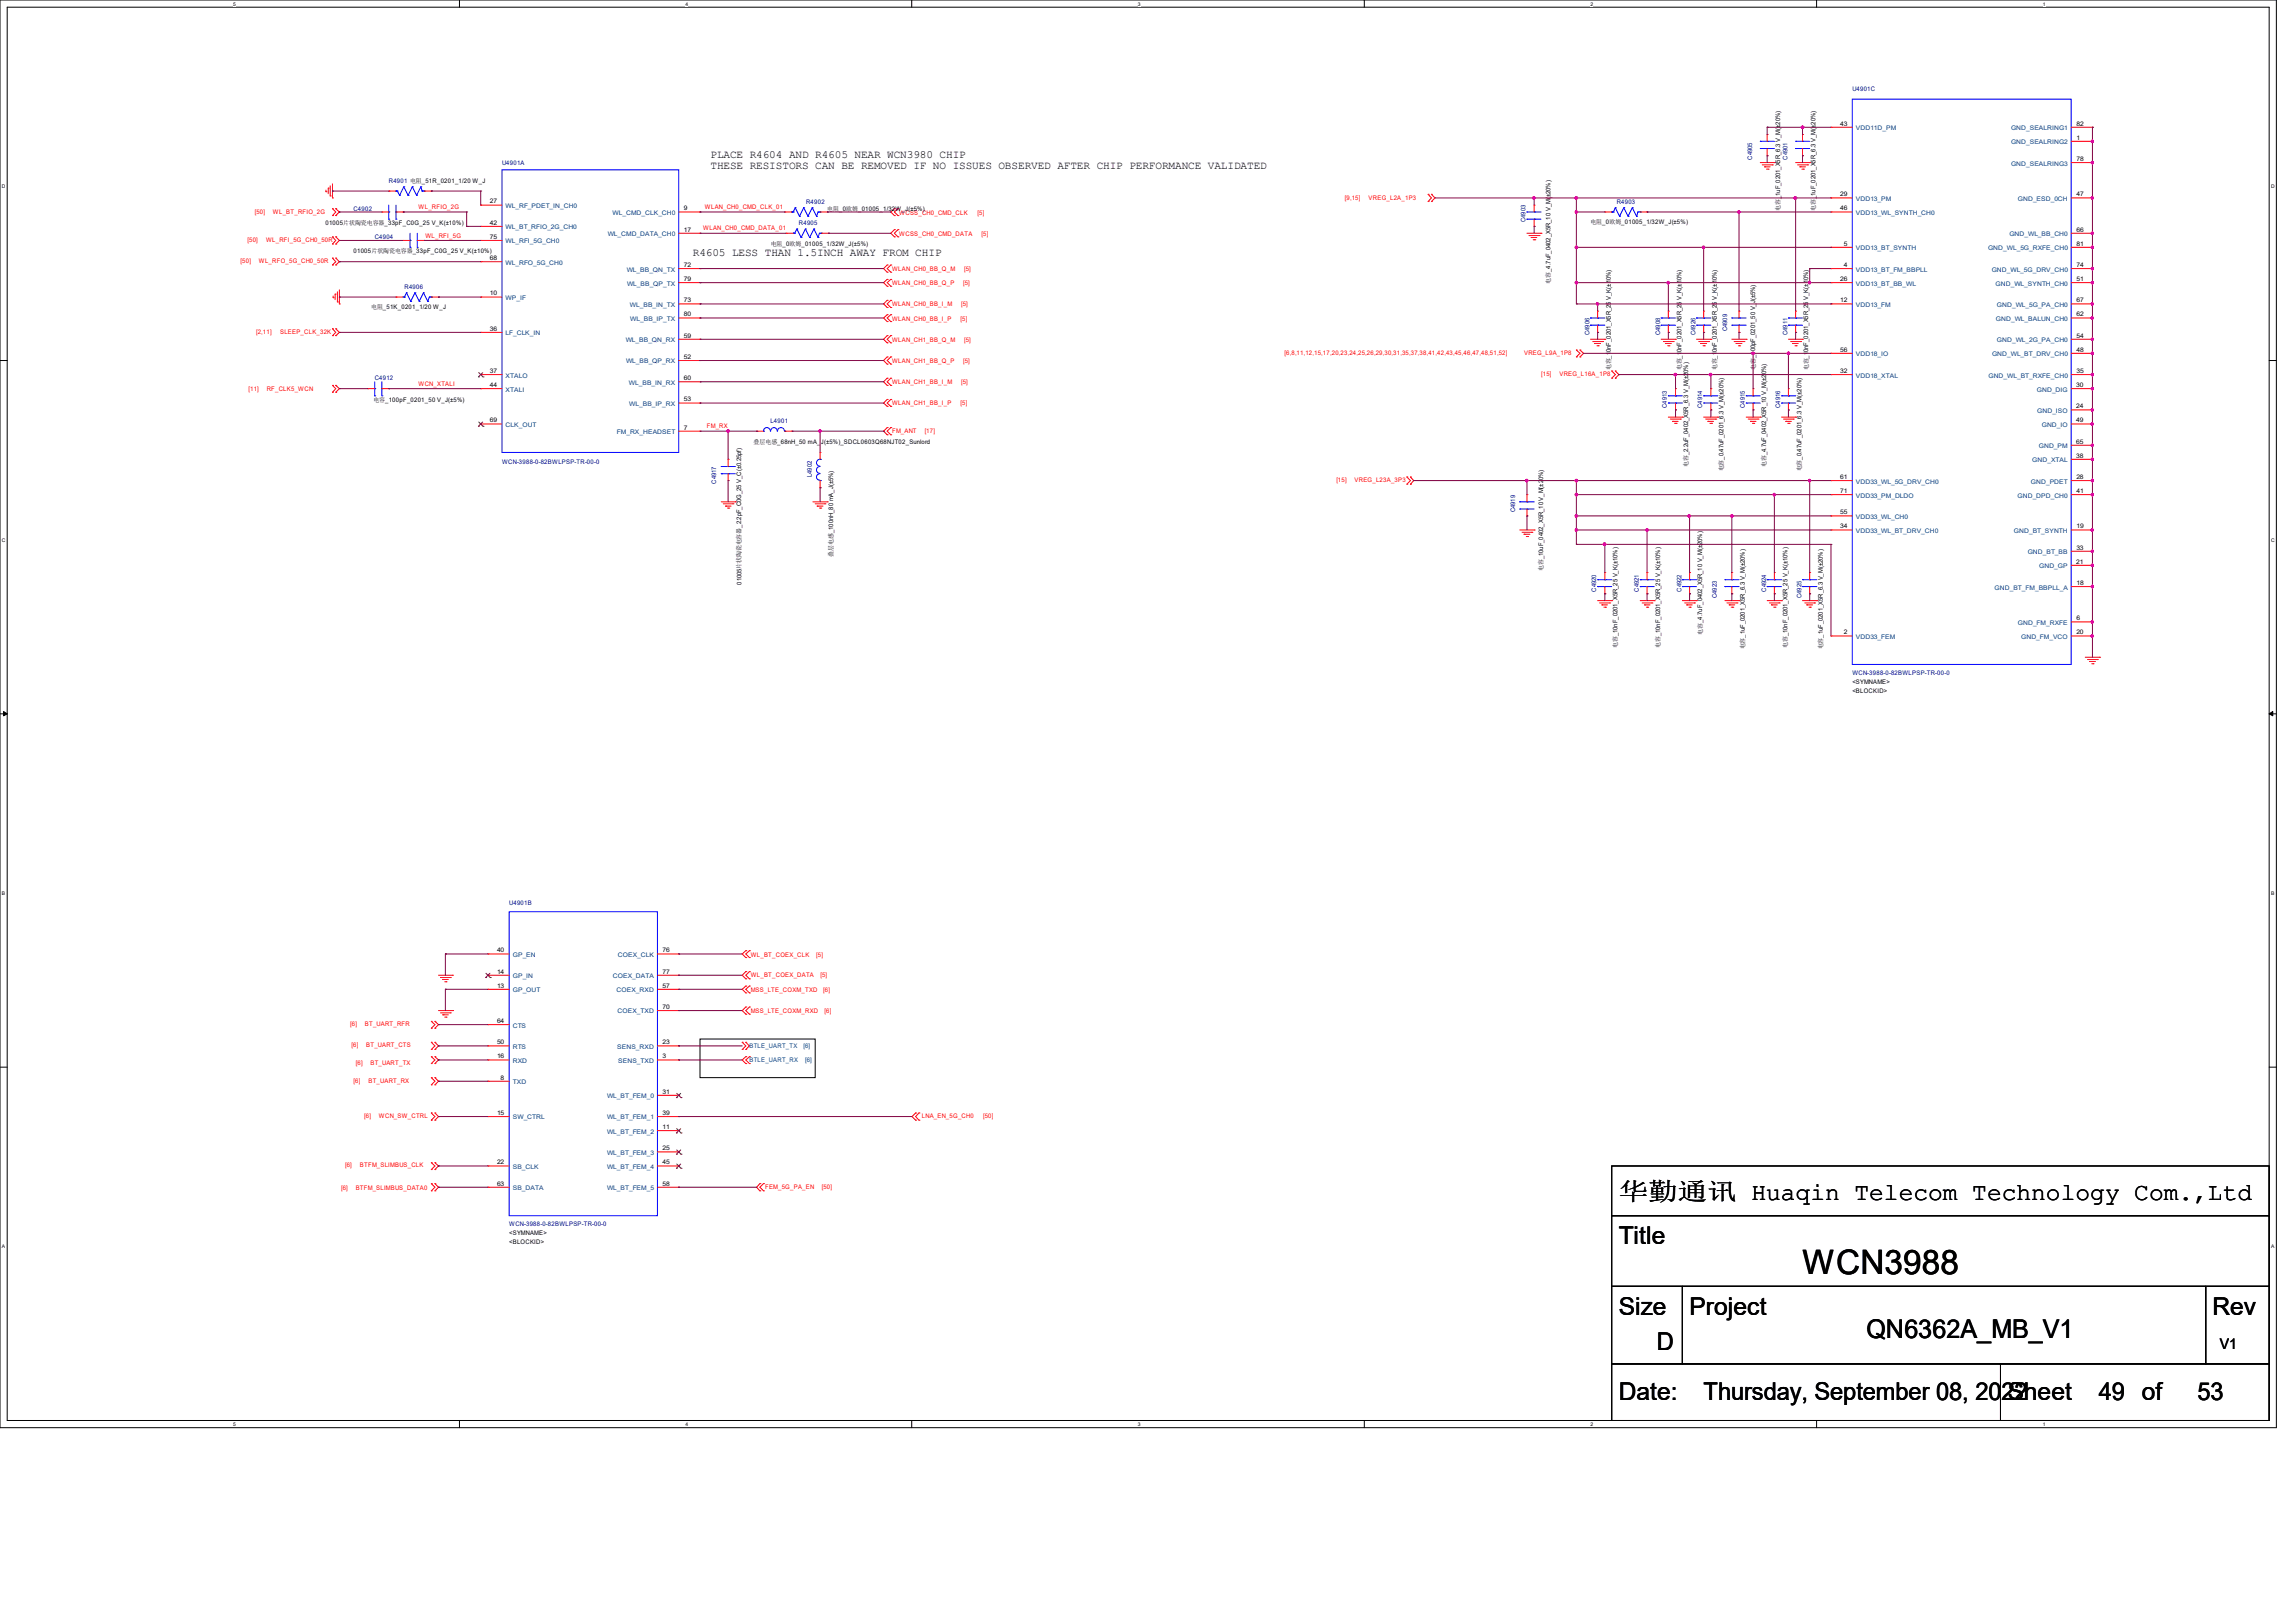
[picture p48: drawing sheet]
<svg xmlns="http://www.w3.org/2000/svg" width="297mm" height="210mm" viewBox="0 0 297 210" stroke-linecap="round" stroke-linejoin="round" font-family="sans-serif">
<defs><g id="words">
<text font-size="4.4" x="233.2" y="164.8">WCN3988</text>
<text font-size="3.3" x="241.4" y="173.1">QN6362A_MB_V1</text>
<g font-size="3.2">
<text x="209.4" y="155.2">华勤通讯 Huaqin Telecom Technology Com.,Ltd</text>
<text x="209.4" y="161">Title</text>
<text x="209.4" y="170.2">Size</text>
<text x="218.6" y="170.2">Project</text>
<text x="286.2" y="170.2">Rev</text>
<text x="214.3" y="174.8">D</text>
<text x="209.4" y="181.1">Date:</text>
<text x="220.4" y="181.2">Thursday, September 08, 2022</text>
<text x="259.7" y="181.1">Sheet</text>
<text x="271.5" y="181.2">49 of</text>
<text x="284.3" y="181.2">53</text>
</g>
<text font-size="1.9" x="287.2" y="174.5">V1</text>
<g font-size="1.4">
<text x="91.9" y="20.4">PLACE R4604 AND R4605 NEAR WCN3980 CHIP</text>
<text x="91.9" y="21.8">THESE RESISTORS CAN BE REMOVED IF NO ISSUES OBSERVED AFTER CHIP PERFORMANCE VALIDATED</text>
<text x="89.6" y="33.2">R4605 LESS THAN 1.5INCH AWAY FROM CHIP</text>
</g>
<g font-size=".8" fill="#000080">
<text x="239.6" y="11.7">U4901C</text>
<text x="50.3" y="23.6">R4901 电阻_51R_0201_1/20 W_J</text>
<text x="64.9" y="21.3">U4901A</text>
<text x="226.6" y="20.7" transform="rotate(-90 226.6 20.7)">C4905</text>
<text x="231.2" y="20.7" transform="rotate(-90 231.2 20.7)">C4901</text>
<text x="45.7" y="27.3">C4902</text>
<text x="103.3" y="29.1">R4905</text>
<text x="104.3" y="26.4">R4902</text>
<text x="197.4" y="28.7" transform="rotate(-90 197.4 28.7)">C4903</text>
<text x="209.1" y="26.5">R4903</text>
<text x="48.5" y="30.9">C4904</text>
<text x="52.3" y="37.3">R4906</text>
<text x="205.6" y="43.4" transform="rotate(-90 205.6 43.4)">C4906</text>
<text x="214.7" y="43.4" transform="rotate(-90 214.7 43.4)">C4908</text>
<text x="219.3" y="43.4" transform="rotate(-90 219.3 43.4)">C4926</text>
<text x="223.4" y="42.9" transform="rotate(-90 223.4 42.9)">C4909</text>
<text x="231.2" y="43.4" transform="rotate(-90 231.2 43.4)">C4911</text>
<text x="48.5" y="49.2">C4912</text>
<text x="215.6" y="52.8" transform="rotate(-90 215.6 52.8)">C4913</text>
<text x="220.2" y="52.8" transform="rotate(-90 220.2 52.8)">C4914</text>
<text x="225.7" y="52.8" transform="rotate(-90 225.7 52.8)">C4915</text>
<text x="230.3" y="52.8" transform="rotate(-90 230.3 52.8)">C4916</text>
<text x="99.7" y="54.7">L4901</text>
<text x="64.9" y="60.1">WCN-3988-0-82BWLPSP-TR-00-0</text>
<text x="92.7" y="62.6" transform="rotate(-90 92.7 62.6)">C4917</text>
<text x="105" y="61.7" transform="rotate(-90 105 61.7)">L4902</text>
<text x="196" y="66.3" transform="rotate(-90 196 66.3)">C4919</text>
<text x="206.5" y="76.5" transform="rotate(-90 206.5 76.5)">C4920</text>
<text x="212" y="76.5" transform="rotate(-90 212 76.5)">C4921</text>
<text x="217.5" y="76.5" transform="rotate(-90 217.5 76.5)">C4922</text>
<text x="222.1" y="77.4" transform="rotate(-90 222.1 77.4)">C4923</text>
<text x="228.5" y="76.5" transform="rotate(-90 228.5 76.5)">C4924</text>
<text x="233" y="77.4" transform="rotate(-90 233 77.4)">C4925</text>
<text x="239.6" y="87.3">WCN-3988-0-82BWLPSP-TR-00-0</text>
<text x="65.9" y="117.1">U4901B</text>
<text x="65.9" y="158.6">WCN-3988-0-82BWLPSP-TR-00-0</text>
</g>
<g font-size=".8">
<text x="238" y="16.3">43</text>
<text x="268.6" y="16.3">82</text>
<text x="268.6" y="18.1">1</text>
<text x="268.6" y="20.8">78</text>
<text x="42.1" y="29.1">01005片状陶瓷电容器_33pF_C0G_25 V_K(±10%)</text>
<text x="63.4" y="26.3">27</text>
<text x="63.4" y="29.1">42</text>
<text x="88.5" y="27.2">9</text>
<text x="88.5" y="30">17</text>
<text x="107" y="27.3">电阻_0欧姆_01005_1/32W_J(±5%)</text>
<text x="205.7" y="29">电阻_0欧姆_01005_1/32W_J(±5%)</text>
<text x="230.3" y="27.3" transform="rotate(-90 230.3 27.3)">电容_1uF_0201_X5R_6.3 V_M(±20%)</text>
<text x="234.9" y="27.3" transform="rotate(-90 234.9 27.3)">电容_1uF_0201_X5R_6.3 V_M(±20%)</text>
<text x="238" y="25.4">29</text>
<text x="238" y="27.2">46</text>
<text x="268.6" y="25.4">47</text>
<text x="268.6" y="30">66</text>
<text x="45.7" y="32.8">01005片状陶瓷电容器_33pF_C0G_25 V_K(±10%)</text>
<text x="63.4" y="33.7">68</text>
<text x="63.4" y="30.9">75</text>
<text x="88.5" y="34.5">72</text>
<text x="99.7" y="31.9">电阻_0欧姆_01005_1/32W_J(±5%)</text>
<text x="238.5" y="34.5">4</text>
<text x="238.5" y="31.8">5</text>
<text x="268.6" y="34.5">74</text>
<text x="268.6" y="31.8">81</text>
<text x="48" y="40">电阻_51K_0201_1/20 W_J</text>
<text x="63.4" y="38.2">10</text>
<text x="88.5" y="40.9">80</text>
<text x="88.5" y="39.1">73</text>
<text x="88.5" y="36.4">79</text>
<text x="200.6" y="36.7" transform="rotate(-90 200.6 36.7)">电容_4.7uF_0402_X5R_10 V_M(±20%)</text>
<text x="238" y="39.1">12</text>
<text x="238" y="36.4">26</text>
<text x="268.6" y="39.1">67</text>
<text x="268.6" y="40.9">62</text>
<text x="268.6" y="36.4">51</text>
<text x="63.4" y="42.8">36</text>
<text x="88.5" y="46.4">52</text>
<text x="88.5" y="43.7">59</text>
<text x="208.4" y="47.9" transform="rotate(-90 208.4 47.9)">电容_10nF_0201_X5R_25 V_K(±10%)</text>
<text x="217.5" y="47.9" transform="rotate(-90 217.5 47.9)">电容_10nF_0201_X5R_25 V_K(±10%)</text>
<text x="222.1" y="47.9" transform="rotate(-90 222.1 47.9)">电容_10nF_0201_X5R_25 V_K(±10%)</text>
<text x="227.1" y="47.8" transform="rotate(-90 227.1 47.8)">电容_100pF_0201_50 V_J(±5%)</text>
<text x="233.9" y="47.9" transform="rotate(-90 233.9 47.9)">电容_10nF_0201_X5R_25 V_K(±10%)</text>
<text x="238" y="45.5">56</text>
<text x="268.6" y="43.7">54</text>
<text x="268.6" y="45.5">48</text>
<text x="48.3" y="52.1">电容_100pF_0201_50 V_J(±5%)</text>
<text x="63.4" y="48.3">37</text>
<text x="63.4" y="50.1">44</text>
<text x="88.5" y="51.9">53</text>
<text x="88.5" y="49.2">60</text>
<text x="238" y="48.3">32</text>
<text x="268.6" y="52.8">24</text>
<text x="268.6" y="50.1">30</text>
<text x="268.6" y="48.3">35</text>
<text x="63.4" y="54.6">69</text>
<text x="88.5" y="55.6">7</text>
<text x="97.5" y="57.5">叠层电感_68nH_50 mA_J(±5%)_SDCL0603Q68NJT02_Sunlord</text>
<text x="268.6" y="54.6">49</text>
<text x="268.6" y="57.4">65</text>
<text x="268.6" y="59.2">38</text>
<text x="218.4" y="60.5" transform="rotate(-90 218.4 60.5)">电容_2.2uF_0402_X5R_6.3 V_M(±20%)</text>
<text x="223" y="61" transform="rotate(-90 223 61)">电容_0.47uF_0201_6.3 V_M(±20%)</text>
<text x="228.5" y="60.5" transform="rotate(-90 228.5 60.5)">电容_4.7uF_0402_X5R_10 V_M(±20%)</text>
<text x="233" y="61" transform="rotate(-90 233 61)">电容_0.47uF_0201_6.3 V_M(±20%)</text>
<text x="238" y="62">61</text>
<text x="238" y="63.8">71</text>
<text x="268.6" y="62">28</text>
<text x="268.6" y="63.8">41</text>
<text x="238" y="66.5">55</text>
<text x="238" y="68.4">34</text>
<text x="268.6" y="71.1">33</text>
<text x="268.6" y="68.4">19</text>
<text x="95.9" y="75.7" transform="rotate(-90 95.9 75.7)">01005片状陶瓷电容器_2.2pF_C0G_25 V_C(±0.25pf)</text>
<text x="107.8" y="72.1" transform="rotate(-90 107.8 72.1)">叠层电感_100nH_80 mA_J(±5%)</text>
<text x="199.6" y="73.9" transform="rotate(-90 199.6 73.9)">电容_10uF_0402_X5R_10 V_M(±20%)</text>
<text x="268.6" y="72.9">21</text>
<text x="268.6" y="75.7">18</text>
<text x="209.3" y="83.9" transform="rotate(-90 209.3 83.9)">电容_10nF_0201_X5R_25 V_K(±10%)</text>
<text x="214.8" y="83.9" transform="rotate(-90 214.8 83.9)">电容_10nF_0201_X5R_25 V_K(±10%)</text>
<text x="220.2" y="82.1" transform="rotate(-90 220.2 82.1)">电容_4.7uF_0402_X5R_10 V_M(±20%)</text>
<text x="231.2" y="83.9" transform="rotate(-90 231.2 83.9)">电容_10nF_0201_X5R_25 V_K(±10%)</text>
<text x="238.5" y="82.1">2</text>
<text x="268.6" y="82.1">20</text>
<text x="268.6" y="80.3">6</text>
<text x="225.7" y="84" transform="rotate(-90 225.7 84)">电容_1uF_0201_X5R_6.3 V_M(±20%)</text>
<text x="235.8" y="84" transform="rotate(-90 235.8 84)">电容_1uF_0201_X5R_6.3 V_M(±20%)</text>
<text x="239.6" y="88.5">&lt;SYMNAME&gt;</text>
<text x="239.6" y="89.7">&lt;BLOCKID&gt;</text>
<text x="64.3" y="123.2">40</text>
<text x="64.3" y="126">14</text>
<text x="85.7" y="123.2">76</text>
<text x="85.7" y="126">77</text>
<text x="64.3" y="127.8">13</text>
<text x="85.7" y="130.5">70</text>
<text x="85.7" y="127.8">57</text>
<text x="64.3" y="132.4">64</text>
<text x="64.3" y="136.9">16</text>
<text x="64.3" y="135.1">50</text>
<text x="85.7" y="136.9">3</text>
<text x="85.7" y="135.1">23</text>
<text x="64.8" y="139.7">8</text>
<text x="85.7" y="141.5">31</text>
<text x="64.3" y="144.3">15</text>
<text x="85.7" y="144.3">39</text>
<text x="85.7" y="146.1">11</text>
<text x="85.7" y="148.8">25</text>
<text x="64.3" y="150.7">22</text>
<text x="64.3" y="153.4">63</text>
<text x="85.7" y="150.7">45</text>
<text x="85.7" y="153.4">58</text>
<text x="65.9" y="159.8">&lt;SYMNAME&gt;</text>
<text x="65.9" y="161">&lt;BLOCKID&gt;</text>
</g>
<g font-size=".8" fill="#004080">
<text x="240.1" y="16.8">VDD11D_PM</text>
<text x="260.1" y="16.8">GND_SEALRING1</text>
<text x="260.1" y="18.7">GND_SEALRING2</text>
<text x="260.1" y="21.4">GND_SEALRING3</text>
<text x="65.4" y="26.9">WL_RF_PDET_IN_CH0</text>
<text x="65.4" y="29.7">WL_BT_RFIO_2G_CH0</text>
<text x="79.2" y="27.8">WL_CMD_CLK_CH0</text>
<text x="240.1" y="26">VDD13_PM</text>
<text x="240.1" y="27.8">VDD13_WL_SYNTH_CH0</text>
<text x="261" y="26">GND_ESD_0CH</text>
<text x="65.4" y="34.2">WL_RFO_5G_CH0</text>
<text x="65.4" y="31.5">WL_RFI_5G_CH0</text>
<text x="78.6" y="30.6">WL_CMD_DATA_CH0</text>
<text x="81.1" y="35.1">WL_BB_QN_TX</text>
<text x="240.1" y="35.1">VDD13_BT_FM_BBPLL</text>
<text x="240.1" y="32.4">VDD13_BT_SYNTH</text>
<text x="257.2" y="32.4">GND_WL_5G_RXFE_CH0</text>
<text x="257.6" y="35.1">GND_WL_5G_DRV_CH0</text>
<text x="259.9" y="30.6">GND_WL_BB_CH0</text>
<text x="65.4" y="38.8">WP_IF</text>
<text x="81.1" y="37">WL_BB_QP_TX</text>
<text x="81.5" y="39.7">WL_BB_IN_TX</text>
<text x="81.5" y="41.5">WL_BB_IP_TX</text>
<text x="240.1" y="39.7">VDD13_FM</text>
<text x="240.1" y="37">VDD13_BT_BB_WL</text>
<text x="258.2" y="37">GND_WL_SYNTH_CH0</text>
<text x="258.2" y="41.5">GND_WL_BALUN_CH0</text>
<text x="258.3" y="39.7">GND_WL_5G_PA_CH0</text>
<text x="65.4" y="43.4">LF_CLK_IN</text>
<text x="80.9" y="44.3">WL_BB_QN_RX</text>
<text x="81" y="47">WL_BB_QP_RX</text>
<text x="240.1" y="46.1">VDD18_IO</text>
<text x="257.7" y="46.1">GND_WL_BT_DRV_CH0</text>
<text x="258.3" y="44.3">GND_WL_2G_PA_CH0</text>
<text x="65.4" y="48.9">XTALO</text>
<text x="65.4" y="50.7">XTALI</text>
<text x="81.4" y="49.8">WL_BB_IN_RX</text>
<text x="81.4" y="52.5">WL_BB_IP_RX</text>
<text x="240.1" y="48.9">VDD18_XTAL</text>
<text x="257.2" y="48.9">GND_WL_BT_RXFE_CH0</text>
<text x="263.5" y="50.7">GND_DIG</text>
<text x="263.5" y="53.4">GND_ISO</text>
<text x="65.4" y="55.2">CLK_OUT</text>
<text x="79.8" y="56.2">FM_RX_HEADSET</text>
<text x="262.9" y="59.8">GND_XTAL</text>
<text x="263.7" y="58">GND_PM</text>
<text x="264.1" y="55.2">GND_IO</text>
<text x="240.1" y="62.6">VDD33_WL_5G_DRV_CH0</text>
<text x="240.1" y="64.4">VDD33_PM_DLDO</text>
<text x="261" y="64.4">GND_DPD_CH0</text>
<text x="262.7" y="62.6">GND_PDET</text>
<text x="240.1" y="67.1">VDD33_WL_CH0</text>
<text x="240.1" y="69">VDD33_WL_BT_DRV_CH0</text>
<text x="260.5" y="69">GND_BT_SYNTH</text>
<text x="262.3" y="71.7">GND_BT_BB</text>
<text x="258" y="76.3">GND_BT_FM_BBPLL_A</text>
<text x="263.8" y="73.5">GND_GP</text>
<text x="240.1" y="82.7">VDD33_FEM</text>
<text x="261" y="80.9">GND_FM_RXFE</text>
<text x="261.5" y="82.7">GND_FM_VCO</text>
<text x="66.3" y="123.8">GP_EN</text>
<text x="79.9" y="123.8">COEX_CLK</text>
<text x="66.3" y="126.6">GP_IN</text>
<text x="66.3" y="128.4">GP_OUT</text>
<text x="79.3" y="126.6">COEX_DATA</text>
<text x="79.8" y="128.4">COEX_RXD</text>
<text x="79.9" y="131.1">COEX_TXD</text>
<text x="66.3" y="133">CTS</text>
<text x="66.3" y="137.5">RXD</text>
<text x="66.3" y="135.7">RTS</text>
<text x="79.8" y="135.7">SENS_RXD</text>
<text x="80" y="137.5">SENS_TXD</text>
<text x="96.9" y="135.5">BTLE_UART_TX</text>
<text x="96.9" y="137.4">BTLE_UART_RX</text>
<text x="103.9" y="135.5">[6]</text>
<text x="104.2" y="137.4">[6]</text>
<text x="66.3" y="140.3">TXD</text>
<text x="78.5" y="142.1">WL_BT_FEM_0</text>
<text x="66.3" y="144.9">SW_CTRL</text>
<text x="78.5" y="144.9">WL_BT_FEM_1</text>
<text x="78.5" y="146.7">WL_BT_FEM_2</text>
<text x="78.5" y="149.4">WL_BT_FEM_3</text>
<text x="66.3" y="151.3">SB_CLK</text>
<text x="66.3" y="154">SB_DATA</text>
<text x="78.5" y="151.3">WL_BT_FEM_4</text>
<text x="78.5" y="154">WL_BT_FEM_5</text>
</g>
<g font-size=".8" fill="#f00">
<text x="33" y="27.6">[50]</text>
<text x="35.3" y="27.6">WL_BT_RFIO_2G</text>
<text x="54.1" y="27">WL_RFIO_2G</text>
<text x="91" y="29.8">WLAN_CH0_CMD_DATA_01</text>
<text x="91.2" y="27">WLAN_CH0_CMD_CLK_01</text>
<text x="116.3" y="27.8">WCSS_CH0_CMD_CLK</text>
<text x="126.4" y="27.8">[5]</text>
<text x="174" y="25.8">[9,15]</text>
<text x="177" y="25.8">VREG_L2A_1P3</text>
<text x="31.1" y="34.1">[50]</text>
<text x="32" y="31.3">[50]</text>
<text x="33.5" y="34.1">WL_RFO_5G_CH0_50R</text>
<text x="34.4" y="31.3">WL_RFI_5G_CH0_50R</text>
<text x="55" y="30.7">WL_RFI_5G</text>
<text x="115.4" y="35.1">WLAN_CH0_BB_Q_M</text>
<text x="116.3" y="30.5">WCSS_CH0_CMD_DATA</text>
<text x="124.7" y="35.1">[5]</text>
<text x="127" y="30.5">[5]</text>
<text x="115.4" y="36.9">WLAN_CH0_BB_Q_P</text>
<text x="115.4" y="39.6">WLAN_CH0_BB_I_M</text>
<text x="115.4" y="41.5">WLAN_CH0_BB_I_P</text>
<text x="124.2" y="41.5">[5]</text>
<text x="124.3" y="39.6">[5]</text>
<text x="124.6" y="36.9">[5]</text>
<text x="33.1" y="43.2">[2,11]</text>
<text x="36.2" y="43.2">SLEEP_CLK_32K</text>
<text x="115.4" y="44.2">WLAN_CH1_BB_Q_M</text>
<text x="115.4" y="46.9">WLAN_CH1_BB_Q_P</text>
<text x="124.6" y="46.9">[5]</text>
<text x="124.7" y="44.2">[5]</text>
<text x="166.2" y="45.9">[6,8,11,12,15,17,20,23,24,25,26,29,30,31,35,37,38,41,42,43,45,46,47,48,51,52]</text>
<text x="197.2" y="45.9">VREG_L9A_1P8</text>
<text x="32.1" y="50.6">[11]</text>
<text x="34.5" y="50.6">RF_CLK5_WCN</text>
<text x="54.1" y="49.9">WCN_XTALI</text>
<text x="115.4" y="49.7">WLAN_CH1_BB_I_M</text>
<text x="115.4" y="52.4">WLAN_CH1_BB_I_P</text>
<text x="124.2" y="52.4">[5]</text>
<text x="124.3" y="49.7">[5]</text>
<text x="199.4" y="48.7">[15]</text>
<text x="201.7" y="48.7">VREG_L16A_1P8</text>
<text x="91.4" y="55.4">FM_RX</text>
<text x="115.4" y="56.1">FM_ANT</text>
<text x="119.6" y="56.1">[17]</text>
<text x="172.9" y="62.4">[15]</text>
<text x="175.2" y="62.4">VREG_L23A_3P3</text>
<text x="97.1" y="123.8">WL_BT_COEX_CLK</text>
<text x="105.6" y="123.8">[5]</text>
<text x="97.1" y="126.5">WL_BT_COEX_DATA</text>
<text x="97.1" y="128.4">MSS_LTE_COXM_TXD</text>
<text x="97.1" y="131.1">MSS_LTE_COXM_RXD</text>
<text x="106.1" y="126.5">[5]</text>
<text x="106.5" y="128.4">[6]</text>
<text x="106.7" y="131.1">[6]</text>
<text x="45.3" y="132.8">[6]</text>
<text x="45.5" y="135.5">[6]</text>
<text x="46" y="137.7">[6]</text>
<text x="47.2" y="132.8">BT_UART_RFR</text>
<text x="47.4" y="135.5">BT_UART_CTS</text>
<text x="47.9" y="137.7">BT_UART_TX</text>
<text x="45.7" y="140.2">[6]</text>
<text x="47.7" y="140.2">BT_UART_RX</text>
<text x="47.1" y="144.7">[6]</text>
<text x="49" y="144.7">WCN_SW_CTRL</text>
<text x="119.3" y="144.6">LNA_EN_5G_CH0</text>
<text x="127.2" y="144.6">[50]</text>
<text x="44.1" y="154">[6]</text>
<text x="44.6" y="151">[6]</text>
<text x="46" y="154">BTFM_SLIMBUS_DATA0</text>
<text x="46.6" y="151">BTFM_SLIMBUS_CLK</text>
<text x="99" y="153.9">FEM_5G_PA_EN</text>
<text x="106.3" y="153.9">[50]</text>
</g>
<g font-size=".6">
<text x="30.2" y=".7">5</text>
<text x="88.7" y=".7">4</text>
<text x="147.2" y=".7">3</text>
<text x="205.7" y=".7">2</text>
<text x="264.2" y=".7">1</text>
<text x=".3" y="24.4">D</text>
<text x="293.8" y="24.4">D</text>
<text x=".3" y="70.1">C</text>
<text x="293.8" y="70.1">C</text>
<text x=".3" y="115.8">B</text>
<text x="293.8" y="115.8">B</text>
<text x=".3" y="161.5">A</text>
<text x="293.8" y="161.5">A</text>
<text x="30.2" y="184.5">5</text>
<text x="88.7" y="184.5">4</text>
<text x="147.2" y="184.5">3</text>
<text x="205.7" y="184.5">2</text>
<text x="264.2" y="184.5">1</text>
</g>
</g></defs>
<path d="M0 0h294.5v184.7h-294.5zM.9 .9h292.6v182.9h-292.6z" fill="none" stroke="#000" stroke-width=".13"/>
<g fill="#fff">
<path d="M30.2 .1h.3v.7h-.3z"/>
<path d="M30.2 183.9h.3v.8h-.3z"/>
</g>
<path d="M59.4 0v.9M59.4 183.8v.9" fill="none" stroke="#000" stroke-width=".13"/>
<g fill="#fff">
<path d="M88.7 .1h.3v.7h-.3z"/>
<path d="M88.7 183.9h.3v.8h-.3z"/>
</g>
<path d="M117.9 0v.9M117.9 183.8v.9" fill="none" stroke="#000" stroke-width=".13"/>
<g fill="#fff">
<path d="M147.2 .1h.3v.7h-.3z"/>
<path d="M147.2 183.9h.3v.8h-.3z"/>
</g>
<path d="M176.5 0v.9M176.5 183.8v.9" fill="none" stroke="#000" stroke-width=".13"/>
<g fill="#fff">
<path d="M205.7 .1h.4v.7h-.4z"/>
<path d="M205.7 183.9h.4v.8h-.4z"/>
</g>
<path d="M235 0v.9M235 183.8v.9" fill="none" stroke="#000" stroke-width=".13"/>
<g fill="#fff">
<path d="M264.2 .1h.4v.7h-.4z"/>
<path d="M264.2 183.9h.4v.8h-.4z"/>
<path d="M.3 23.8h.4v.7h-.4z"/>
<path d="M293.8 23.8h.5v.7h-.5z"/>
<path d="M.3 69.5h.4v.7h-.4z"/>
<path d="M293.8 69.5h.5v.7h-.5z"/>
</g>
<path d="M0 46.7h.9M293.5 46.7h1" fill="none" stroke="#000" stroke-width=".13"/>
<g fill="#fff">
<path d="M.3 115.2h.4v.8h-.4z"/>
<path d="M293.8 115.2h.4v.8h-.4z"/>
</g>
<path d="M0 92.4h.9M293.5 92.4h1" fill="none" stroke="#000" stroke-width=".13"/>
<path d="M.5 92.1l.4 .3-.4 .2zM293.5 92.4l.5-.3v.5z" fill="#000" stroke="#000" stroke-width=".13"/>
<g fill="#fff">
<path d="M.3 161h.3v.7h-.3z"/>
<path d="M293.8 161h.4v.7h-.4z"/>
</g>
<path d="M0 138.1h.9M90.6 134.5h14.9v4.9h-14.9zM293.5 138.1h1M208.5 157.3h85v9.2h-85zM208.5 150.9h85v6.4h-85zM208.5 166.5h9.1v10h-9.1zM208.5 176.5h50.3v7.3h-50.3zM217.6 166.5h67.7v10h-67.7zM258.8 176.5h34.7v7.3h-34.7zM285.3 166.5h8.2v10h-8.2z" fill="none" stroke="#000" stroke-width=".13"/>
<g fill="none" stroke="#f00" stroke-width=".13">
<path d="M228.6 17.4h.1M228.6 17.4v.9M228.6 19.2v1M233.2 17.4h.1M233.2 17.4v.9M233.2 19.2v1M236.9 16.5h2.7M236.9 16.5h.1M267.9 16.5h2.8M267.9 18.3h2.8M270.7 16.5h.1M270.7 18.3h.1"/>
<path d="M42.2 24.8h.1M42.2 24.6v.2M42.5 24.3h.1M42.5 24.3v.8M42.7 25.4h.1M42.7 24v1.4M43 25.6h.1M43 27h.1M43 27.9h.1M43 30.6h.1M43 31.6h.1M43 33.4h.1"/>
<path d="M43 34.3h.1M43 23.8v1.8M43 27l.4 .4-.4 .5M43 30.6l.4 .5-.4 .5M43 33.4l.4 .5-.4 .4M43.1 38.5h.1M43.1 38.3v.2M43.3 38.1h.1M43.3 38.1v.7M43.4 27l.5 .4-.5 .5M43.4 30.6l.5 .5-.5 .5M43.4 33.4l.5 .5-.5 .4"/>
<path d="M43.4 27.9h.1M43.4 27h.1M43.4 31.6h.1M43.4 30.6h.1M43.4 34.3h.1M43.4 33.4h.1M43.6 39.1h.1M43.6 37.8v1.3M43.9 39.3h.1M43.9 37.5v1.8M49.4 27.4h.1M49.4 27.4h.9"/>
<path d="M50.3 24.7h.9M50.3 24.7h.1M51.2 38.4h1M51.2 38.4h.1M51.2 27.4h1M52.2 27.4h.1M52.2 31.1h.1M52.2 31.1h.8M54 31.1h.9M54.9 31.1h.1M54.9 24.7h.9M55.8 24.7h.1"/>
<path d="M55.8 38.4h.9M56.7 38.4h.1M62.2 26.5h.1M62.2 29.3h.1M62.2 33.9h.1M62.2 38.4h.1M62.2 31.1h.1M62.2 26.5h2.7M62.2 29.3h2.7M62.2 33.9h2.7M62.2 38.4h2.7M62.2 31.1h2.7"/>
<path d="M87.8 30.2h2.8M87.8 39.3h2.8M87.8 27.4h2.8M87.8 36.6h2.8M87.8 34.8h2.8M90.6 39.3h.1M90.6 27.4h.1M90.6 36.6h.1M90.6 30.2h.1M90.6 34.8h.1M101.5 27.4h.9M101.5 27.4h.1"/>
<path d="M101.7 30.2h.1M101.7 30.2h.9M106.1 27.4h.9M106.3 30.2h.9M107 27.4h.1M107.2 30.2h.1M114.8 34.3l-.5 .5 .5 .4M114.8 36.2l-.5 .4 .5 .4M114.8 38.9l-.5 .4 .5 .5M114.8 34.3h.1M114.8 35.2h.1M114.8 36.2h.1"/>
<path d="M114.8 37h.1M114.8 38.9h.1M114.8 39.8h.1M115.2 34.3l-.4 .5 .4 .4M115.2 36.2l-.4 .4 .4 .4M115.2 38.9l-.4 .4 .4 .5M115.2 35.2h.1M115.2 34.3h.1M115.2 37h.1M115.2 36.2h.1M115.2 39.8h.1M115.2 38.9h.1"/>
<path d="M115.7 27h.1M115.7 27.9h.1M115.7 29.7h.1M115.7 30.6h.1M115.7 27l-.5 .4 .5 .5M115.7 29.7l-.5 .5 .5 .4M116.2 27l-.5 .4 .5 .5M116.2 29.7l-.5 .5 .5 .4M116.2 27.9h.1M116.2 27h.1M116.2 30.6h.1M116.2 29.7h.1"/>
<path d="M184.7 25.1h.1M184.7 26.1h.1M184.7 25.1l.5 .5-.5 .5M185.2 26.1h.1M185.2 25.1h.1M185.2 25.1l.4 .5-.4 .5M197.5 30.2h1.8M197.8 30.5h1.3M198.1 30.7h.1M198.1 30.7h.7M198.3 31h.2M198.5 26.5h.1"/>
<path d="M198.5 29.3h.1M198.5 26.5v.9M198.5 28.4v.9M198.5 31h.1M199.1 30.5h.1M199.3 30.2h.1M207.6 27.4h.1M207.6 27.4h.9M212.2 27.4h.9M213.1 27.4h.1M227.7 21h1.8M228 21.3h1.3"/>
<path d="M228.3 21.6h.1M228.3 21.6h.7M228.5 21.9h.2M228.6 20.2h.1M228.7 21.9h.1M229.3 21.3h.1M229.5 21h.1M232.3 21h1.8M232.5 21.3h1.3M232.8 21.6h.8M232.8 21.6h.1M233.1 21.9h.2"/>
<path d="M233.2 20.2h.1M233.3 21.9h.1M233.8 21.3h.1M234.1 21h.1M236.9 39.3h2.7M236.9 27.4h2.7M236.9 36.6h2.7M236.9 34.8h2.7M236.9 32h2.7M236.9 25.6h2.7M236.9 25.6h.1M236.9 34.8h.1"/>
<path d="M236.9 39.3h.1M236.9 32h.1M236.9 36.6h.1M236.9 27.4h.1M267.9 21h2.8M267.9 30.2h2.8M267.9 39.3h2.8M267.9 36.6h2.8M267.9 34.8h2.8M267.9 32h2.8M267.9 25.6h2.8M270.7 32h.1"/>
<path d="M270.7 34.8h.1M270.7 36.6h.1M270.7 39.3h.1M270.7 30.2h.1M270.7 21h.1M270.7 25.6h.1M43 42.5h.1M43 43.4h.1M43 49.9h.1M43 50.8h.1M43 42.5l.4 .5-.4 .4M43 49.9l.4 .4-.4 .5"/>
<path d="M43.4 42.5l.5 .5-.5 .4M43.4 49.9l.5 .4-.5 .5M43.4 43.4h.1M43.4 42.5h.1M43.4 50.8h.1M43.4 49.9h.1M47.6 50.3h.9M47.6 50.3h.1M49.4 50.3h.9M50.3 50.3h.1M62.2 48.5h.1M62.2 50.3h.1"/>
<path d="M62.2 54.9h.1M62.2 43h.1M62.2 48.5h2.7M62.2 50.3h2.7M62.2 54.9h2.7M62.2 43h2.7M87.8 43.9h2.8M87.8 41.1h2.8M87.8 49.4h2.8M87.8 52.2h2.8M87.8 46.7h2.8M87.8 55.8h2.8"/>
<path d="M90.6 41.1h.1M90.6 43.9h.1M90.6 49.4h.1M90.6 52.2h.1M90.6 46.7h.1M90.6 55.8h.1M94.2 59.4h.1M94.2 59.4v1M97.9 55.8h.9M97.9 55.8h.1M101.5 55.8h.9M102.4 55.8h.1"/>
<path d="M106.1 58.5h.1M106.1 58.5v.9M114.8 40.7l-.5 .4 .5 .5M114.8 43.4l-.5 .5 .5 .5M114.8 46.2l-.5 .5 .5 .4M114.8 48.9l-.5 .5 .5 .5M114.8 51.7l-.5 .5 .5 .4M114.8 55.3l-.5 .5 .5 .5M114.8 40.7h.1M114.8 41.6h.1M114.8 43.4h.1M114.8 44.4h.1"/>
<path d="M114.8 46.2h.1M114.8 47.1h.1M114.8 48.9h.1M114.8 49.9h.1M114.8 51.7h.1M114.8 52.6h.1M114.8 55.3h.1M114.8 56.3h.1M115.2 40.7l-.4 .4 .4 .5M115.2 43.4l-.4 .5 .4 .5M115.2 46.2l-.4 .5 .4 .4M115.2 48.9l-.4 .5 .4 .5"/>
<path d="M115.2 51.7l-.4 .5 .4 .4M115.2 55.3l-.4 .5 .4 .5M115.2 41.6h.1M115.2 40.7h.1M115.2 44.4h.1M115.2 43.4h.1M115.2 47.1h.1M115.2 46.2h.1M115.2 49.9h.1M115.2 48.9h.1M115.2 52.6h.1M115.2 51.7h.1"/>
<path d="M115.2 56.3h.1M115.2 55.3h.1M203.9 45.3h.1M203.9 46.2h.1M203.9 45.3l.5 .4-.5 .5M204.4 46.2h.1M204.4 45.3h.1M204.4 45.3l.5 .4-.5 .5M205.7 43.9h1.9M206 44.2h1.3M206.3 44.4h.8M206.3 44.4h.1"/>
<path d="M206.6 44.7h.2M206.7 40.3h.1M206.7 43h.1M206.7 40.3v.8M206.7 42.1v.9M206.8 44.7h.1M207.3 44.2h.1M207.6 43.9h.1M208.5 48h.1M208.5 48.9h.1M208.5 48l.5 .5-.5 .4M209 48.9h.1"/>
<path d="M209 48h.1M209 48l.4 .5-.4 .4M214.9 43.9h1.8M215.2 44.2h1.3M215.4 44.4h.1M215.4 44.4h.8M215.7 44.7h.2M215.8 40.3h.1M215.8 43h.1M215.8 54h1.8M215.8 40.3v.8M215.8 42.1v.9"/>
<path d="M215.9 44.7h.1M216.1 54.2h1.3M216.4 54.5h.7M216.4 54.5h.1M216.5 44.2h.1M216.6 54.8h.2M216.7 43.9h.1M216.7 50.3h.1M216.7 53h.1M216.7 50.3v.9M216.7 52.2v.8M216.8 54.8h.1"/>
<path d="M217.4 54.2h.1M217.6 54h.1M219.5 43.9h1.8M219.8 44.2h1.2M220 44.4h.8M220 44.4h.1M220.3 44.7h.2M220.4 40.3h.1M220.4 43h.1M220.4 54h1.8M220.4 40.3v.8M220.4 42.1v.9"/>
<path d="M220.5 44.7h.1M220.6 54.2h1.4M220.9 54.5h.8M220.9 54.5h.1M221 44.2h.1M221.2 54.8h.2M221.3 43.9h.1M221.3 50.3h.1M221.3 53h.1M221.3 50.3v.9M221.3 52.2v.8M221.4 54.8h.1"/>
<path d="M222 54.2h.1M222.2 54h.1M224 43.9h1.9M224.3 44.2h1.3M224.6 44.4h.1M224.6 44.4h.7M224.9 44.7h.1M225 43h.1M225 40.3h.1M225 40.3v.8M225 42.1v.9M225 44.7h.1"/>
<path d="M225.6 44.2h.1M225.9 43.9h.1M225.9 54h1.8M226.1 54.2h1.3M226.4 54.5h.8M226.4 54.5h.1M226.7 54.8h.2M226.8 50.3h.1M226.8 53h.1M226.8 50.3v.9M226.8 52.2v.8M226.9 54.8h.1"/>
<path d="M227.4 54.2h.1M227.7 54h.1M230.5 54h1.8M230.7 54.2h1.3M231 54.5h.7M231 54.5h.1M231.3 54.8h.1M231.4 50.3h.1M231.4 53h.1M231.4 43.9h1.8M231.4 50.3v.9M231.4 52.2v.8"/>
<path d="M231.4 54.8h.1M231.6 44.2h1.3M231.9 44.4h.1M231.9 44.4h.7M232 54.2h.1M232.2 44.7h.2M232.3 54h.1M232.3 40.3h.1M232.3 43h.1M232.3 40.3v.8M232.3 42.1v.9M232.4 44.7h.1"/>
<path d="M232.9 44.2h.1M233.2 43.9h.1M236.9 48.5h2.7M236.9 45.7h2.7M236.9 48.5h.1M236.9 45.7h.1M267.9 43.9h2.8M267.9 41.1h2.8M267.9 48.5h2.8M267.9 50.3h2.8M267.9 54.9h2.8M267.9 59.4h2.8"/>
<path d="M267.9 57.6h2.8M267.9 45.7h2.8M267.9 53h2.8M270.7 59.4h.1M270.7 54.9h.1M270.7 41.1h.1M270.7 43.9h.1M270.7 57.6h.1M270.7 45.7h.1M270.7 48.5h.1M270.7 53h.1M270.7 50.3h.1"/>
<path d="M93.3 64.9h1.8M93.6 65.2h1.2M93.9 65.5h.7M93.9 65.5h.1M94.1 65.7h.2M94.2 62.2h.1M94.2 61.3v.9M94.3 65.7h.1M94.8 65.2h.1M95.1 64.9h.1M105.2 64.9h1.8M105.5 65.2h1.2"/>
<path d="M105.7 65.5h.8M105.7 65.5h.1M106 65.7h.2M106.1 63.1h.1M106.1 62.2v.9M106.2 65.7h.1M106.7 65.2h.1M107 64.9h.1M182 61.7h.1M182 62.7h.1M182 61.7l.5 .5-.5 .5M182.5 62.7h.1"/>
<path d="M182.5 61.7h.1M182.5 61.7l.4 .5-.4 .5M196.6 68.6h1.9M196.9 68.9h1.3M197.1 69.1h.8M197.1 69.1h.1M197.4 69.4h.2M197.5 64h.1M197.5 66.8h.1M197.5 64v.9M197.5 65.9v.9M197.6 69.4h.1"/>
<path d="M198.2 68.9h.1M198.5 68.6h.1M206.7 77.7h1.8M206.9 78h1.3M207.2 78.3h.7M207.2 78.3h.1M207.5 78.6h.2M207.6 74.1h.1M207.6 76.8h.1M207.6 74.1v.9M207.6 75.9v.9M207.7 78.6h.1"/>
<path d="M208.2 78h.1M208.5 77.7h.1M212.2 77.7h1.8M212.4 78h1.3M212.7 78.3h.7M212.7 78.3h.1M213 78.6h.1M213.1 74.1h.1M213.1 76.8h.1M213.1 74.1v.9M213.1 75.9v.9M213.1 78.6h.1"/>
<path d="M213.7 78h.1M214 77.7h.1M217.6 77.7h1.9M217.9 78h1.3M218.2 78.3h.1M218.2 78.3h.7M218.5 78.6h.2M218.6 74.1h.1M218.6 76.8h.1M218.6 74.1v.9M218.6 75.9v.9M218.7 78.6h.1"/>
<path d="M219.2 78h.1M219.5 77.7h.1M223.1 77.7h1.9M223.4 78h1.3M223.7 78.3h.7M223.7 78.3h.1M223.9 78.6h.3M224 74.1h.1M224 76.8h.1M224 74.1v.9M224 75.9v.9M224.2 78.6h.1"/>
<path d="M224.7 78h.1M225 77.7h.1M228.6 77.7h1.9M228.9 78h1.3M229.2 78.3h.7M229.2 78.3h.1M229.4 78.6h.2M229.5 74.1h.1M229.5 76.8h.1M229.5 74.1v.9M229.5 75.9v.9M229.6 78.6h.1"/>
<path d="M230.2 78h.1M230.5 77.7h.1M233.2 77.7h1.8M233.5 78h1.2M233.7 78.3h.8M233.7 78.3h.1M234 78.6h.2M234.1 74.1h.1M234.1 76.8h.1M234.1 74.1v.9M234.1 75.9v.9M234.2 78.6h.1"/>
<path d="M234.7 78h.1M235 77.7h.1M236.9 68.6h2.7M236.9 64h2.7M236.9 62.2h2.7M236.9 66.8h2.7M236.9 62.2h.1M236.9 64h.1M236.9 66.8h.1M236.9 68.6h.1M267.9 68.6h2.8M267.9 64h2.8"/>
<path d="M267.9 62.2h2.8M267.9 75.9h2.8M267.9 71.3h2.8M267.9 73.2h2.8M270.7 64h.1M270.7 62.2h.1M270.7 75.9h.1M270.7 71.3h.1M270.7 68.6h.1M270.7 73.2h.1M236.9 82.3h2.7M236.9 82.3h.1"/>
<path d="M267.9 80.5h2.8M267.9 82.3h2.8M269.7 85h1.9M270 85.3h1.3M270.3 85.6h.8M270.3 85.6h.1M270.6 85.9h.2M270.7 80.5h.1M270.7 82.3h.1M270.8 85.9h.1M271.3 85.3h.1M271.6 85h.1"/>
<path d="M55.8 132.2l.5 .4-.5 .5M55.8 134.9l.5 .4-.5 .5M55.8 136.7l.5 .5-.5 .4M55.8 139.4l.5 .5-.5 .5M55.8 132.2h.1M55.8 133.1h.1M55.8 134.9h.1M55.8 135.8h.1M55.8 136.7h.1M55.8 137.6h.1M55.8 139.4h.1M56.3 133.1h.1"/>
<path d="M56.3 132.2h.1M56.3 135.8h.1M56.3 134.9h.1M56.3 137.6h.1M56.3 136.7h.1M56.3 139.4h.1M56.3 132.2l.4 .4-.4 .5M56.3 134.9l.4 .4-.4 .5M56.3 136.7l.4 .5-.4 .4M56.3 139.4l.4 .5-.4 .5M56.7 126.2h1.8M56.7 130.8h1.8"/>
<path d="M57 126.5h1.3M57 131.1h1.3M57.3 126.7h.7M57.3 131.3h.7M57.3 126.7h.1M57.3 131.3h.1M57.5 127h.2M57.5 131.6h.2M57.7 127h.1M57.7 131.6h.1M58.3 126.5h.1M58.3 131.1h.1"/>
<path d="M58.5 126.2h.1M58.5 130.8h.1M63.1 123.4h.1M63.1 126.2h.1M63.1 132.6h.1M63.1 137.2h.1M63.1 135.3h.1M63.1 128h.1M63.1 139.9h.1M63.1 126.2h2.8M63.1 123.4h2.8M63.1 135.3h2.8"/>
<path d="M63.1 137.2h2.8M63.1 132.6h2.8M63.1 128h2.8M63.1 139.9h2.8M85 126.2h2.8M85 130.8h2.8M85 123.4h2.8M85 135.3h2.8M85 137.2h2.8M85 128h2.8M87.8 135.3h.1M87.8 137.2h.1"/>
<path d="M87.8 123.4h.1M87.8 126.2h.1M87.8 128h.1M87.8 130.8h.1M96 134.9h.1M96 135.8h.1M96 134.9l.5 .4-.5 .5M96.5 134.9l.4 .4-.4 .5M96.5 123l-.5 .4 .5 .5M96.5 125.7l-.5 .5 .5 .5M96.5 127.6l-.5 .4 .5 .5M96.5 130.3l-.5 .5 .5 .4"/>
<path d="M96.5 136.7l-.5 .5 .5 .4M96.5 123h.1M96.5 123.9h.1M96.5 125.7h.1M96.5 126.7h.1M96.5 127.6h.1M96.5 128.5h.1M96.5 130.3h.1M96.5 131.2h.1M96.5 134.9h.1M96.5 135.8h.1M96.5 137.6h.1"/>
<path d="M96.5 136.7h.1M96.9 123.9h.1M96.9 123h.1M96.9 126.7h.1M96.9 125.7h.1M96.9 128.5h.1M96.9 127.6h.1M96.9 131.2h.1M96.9 130.3h.1M96.9 136.7h.1M96.9 137.6h.1M96.9 123l-.4 .4 .4 .5"/>
<path d="M96.9 125.7l-.4 .5 .4 .5M96.9 127.6l-.4 .4 .4 .5M96.9 130.3l-.4 .5 .4 .4M96.9 136.7l-.4 .5 .4 .4M55.8 144l.5 .5-.5 .4M55.8 150.5l.5 .4-.5 .4M55.8 153.2l.5 .4-.5 .5M55.8 140.4h.1M55.8 144h.1M55.8 144.9h.1M55.8 150.5h.1M55.8 151.3h.1"/>
<path d="M55.8 153.2h.1M55.8 154.1h.1M56.3 140.4h.1M56.3 144.9h.1M56.3 144h.1M56.3 151.3h.1M56.3 150.5h.1M56.3 154.1h.1M56.3 153.2h.1M56.3 144l.4 .5-.4 .4M56.3 150.5l.4 .4-.4 .4M56.3 153.2l.4 .4-.4 .5"/>
<path d="M63.1 144.5h.1M63.1 150.9h.1M63.1 153.6h.1M63.1 144.5h2.8M63.1 150.9h2.8M63.1 153.6h2.8M85 144.5h2.8M85 146.3h2.8M85 141.7h2.8M85 149.1h2.8M85 150.9h2.8M85 153.6h2.8"/>
<path d="M87.8 144.5h.1M87.8 146.3h.1M87.8 141.7h.1M87.8 149.1h.1M87.8 150.9h.1M87.8 153.6h.1M98.3 153.2l-.4 .4 .4 .5M98.3 153.2h.1M98.3 154.1h.1M98.8 154.1h.1M98.8 153.2h.1M98.8 153.2l-.5 .4 .5 .5"/>
<path d="M118.4 144l-.4 .5 .4 .4M118.4 144h.1M118.4 144.9h.1M118.9 144.9h.1M118.9 144h.1M118.9 144l-.5 .5 .5 .4"/>
</g>
<g fill="none" stroke="#00f" stroke-width=".13">
<path d="M227.7 18.3h.1M227.7 19.2h.1M227.7 18.3h1.8M227.7 19.2h1.8M228.6 18.3h.1M228.6 19.2h.1M232.3 18.3h1.8M232.3 19.2h1.8M232.3 18.3h.1M232.3 19.2h.1M233.2 18.3h.1M233.2 19.2h.1"/>
<path d="M239.6 12.8h28.3v73.2h-28.3zM50.3 27.4h.1M50.3 28.4h.1M50.3 26.5v1.9M51.2 24.7h.2M51.2 28.4h.1M51.2 27.4h.1M51.2 24.7h.1M51.2 26.5v1.9M51.4 24.7h.1M51.4 24.7l.3 .6M51.7 25.3h.1"/>
<path d="M52.2 38.4h.1M52.2 24.2l.6 1.1M52.2 24.2h.1M52.2 24.2l-.5 1.1M52.3 38.4h.1M52.6 37.9h.1M52.6 37.9l-.3 .5M52.6 37.9l.5 1.1M52.8 25.3h.1M53 31.1h.1M53 32h.1M53 30.2v1.8"/>
<path d="M53.1 39h.1M53.3 24.2l.6 1.1M53.3 24.2h.1M53.3 24.2l-.5 1.1M53.7 37.9l.5 1.1M53.7 37.9h.1M53.7 37.9l-.6 1.1M53.9 25.3h.1M54 32h.1M54 31.1h.1M54 30.2v1.8M54.2 39h.1"/>
<path d="M54.4 24.2l.2 .5M54.4 24.2h.1M54.4 24.2l-.5 1.1M54.6 24.7h.1M54.6 24.7h.3M54.8 37.9l.5 1.1M54.8 37.9h.1M54.8 37.9l-.6 1.1M54.9 24.7h.1M55.3 39h.1M55.5 38.4h.1M55.5 38.4l-.2 .6"/>
<path d="M55.5 38.4h.3M55.8 38.4h.1M64.9 22h22.9v36.5h-22.9zM102.4 27.4h.1M102.4 27.4h.2M102.6 30.2h.2M102.6 27.4h.1M102.6 30.2h.1M102.8 30.2h.1M102.9 26.9l.5 1.1M102.9 26.9h.1M102.9 26.9l-.3 .5"/>
<path d="M103.1 29.6l.5 1.1M103.1 29.6h.1M103.1 29.6l-.3 .6M103.4 28h.1M103.6 30.7h.1M104 26.9l.5 1.1M104 26.9h.1M104 26.9l-.6 1.1M104.2 29.6l.5 1.1M104.2 29.6h.1M104.2 29.6l-.6 1.1M104.5 28h.1"/>
<path d="M104.7 30.7h.1M105.1 26.9l.5 1.1M105.1 26.9h.1M105.1 26.9l-.6 1.1M105.3 29.6l.5 1.1M105.3 29.6h.1M105.3 29.6l-.6 1.1M105.6 28h.1M105.8 27.4h.1M105.8 30.7h.1M105.8 27.4l-.2 .6M105.8 27.4h.3"/>
<path d="M106 30.2h.1M106 30.2l-.2 .5M106 30.2h.3M106.1 27.4h.1M106.3 30.2h.1M197.5 27.4h.1M197.5 28.4h.1M197.5 27.4h1.8M197.5 28.4h1.8M198.5 27.4h.1M198.5 28.4h.1M208.5 27.4h.2"/>
<path d="M208.5 27.4h.1M208.7 27.4h.1M209 26.9l.5 1.1M209 26.9h.1M209 26.9l-.3 .5M209.5 28h.1M210.1 26.9l.5 1.1M210.1 26.9h.1M210.1 26.9l-.6 1.1M210.6 28h.1M211.2 26.9l.5 1.1M211.2 26.9h.1"/>
<path d="M211.2 26.9l-.6 1.1M211.7 28h.1M211.9 27.4h.1M211.9 27.4l-.2 .6M211.9 27.4h.3M212.2 27.4h.1M48.5 51.2h.1M48.5 50.3h.1M48.5 49.4v1.8M49.4 50.3h.1M49.4 51.2h.1M49.4 49.4v1.8"/>
<path d="M98.8 55.8h.1M99.7 55.8a.44 .44 0 0 0-.5-.5 .44 .44 0 0 0-.4 .5M100.5 55.8a.43 .43 0 0 0-.4-.5 .43 .43 0 0 0-.4 .5M101.5 55.8a.44 .44 0 0 0-.5-.5 .44 .44 0 0 0-.4 .5M101.5 55.8h.1M106.1 59.4h.1M106.1 59.4a.44 .44 0 0 0-.5 .5 .44 .44 0 0 0 .5 .4M205.7 41.1h1.9M205.7 42.1h1.9M205.7 41.1h.1M205.7 42.1h.1M206.7 41.1h.1"/>
<path d="M206.7 42.1h.1M214.9 41.1h.1M214.9 42.1h.1M214.9 41.1h1.8M214.9 42.1h1.8M215.8 51.2h1.8M215.8 52.2h1.8M215.8 51.2h.1M215.8 52.2h.1M215.8 41.1h.1M215.8 42.1h.1M216.7 51.2h.1"/>
<path d="M216.7 52.2h.1M219.5 41.1h1.8M219.5 42.1h1.8M219.5 41.1h.1M219.5 42.1h.1M220.4 41.1h.1M220.4 42.1h.1M220.4 51.2h.1M220.4 52.2h.1M220.4 51.2h1.8M220.4 52.2h1.8M221.3 51.2h.1"/>
<path d="M221.3 52.2h.1M224 42.1h.1M224 41.1h.1M224 41.1h1.9M224 42.1h1.9M225 42.1h.1M225 41.1h.1M225.9 51.2h1.8M225.9 52.2h1.8M225.9 51.2h.1M225.9 52.2h.1M226.8 51.2h.1"/>
<path d="M226.8 52.2h.1M230.5 51.2h1.8M230.5 52.2h1.8M230.5 51.2h.1M230.5 52.2h.1M231.4 51.2h.1M231.4 52.2h.1M231.4 41.1h.1M231.4 42.1h.1M231.4 41.1h1.8M231.4 42.1h1.8M232.3 41.1h.1"/>
<path d="M232.3 42.1h.1M93.3 60.4h.1M93.3 61.3h.1M93.3 60.4h1.8M93.3 61.3h1.8M94.2 60.4h.1M94.2 61.3h.1M106.1 62.2h.1M106.1 61.3a.43 .43 0 0 0-.5 .4 .43 .43 0 0 0 .5 .4M106.1 60.4a.44 .44 0 0 0-.5 .4 .44 .44 0 0 0 .5 .5M196.6 64.9h1.9M196.6 65.9h1.9"/>
<path d="M196.6 64.9h.1M196.6 65.9h.1M197.5 64.9h.1M197.5 65.9h.1M206.7 75h1.8M206.7 75.9h1.8M206.7 75h.1M206.7 75.9h.1M207.6 75h.1M207.6 75.9h.1M212.2 75h1.8M212.2 75.9h1.8"/>
<path d="M212.2 75h.1M212.2 75.9h.1M213.1 75h.1M213.1 75.9h.1M217.6 75h.1M217.6 75.9h.1M217.6 75h1.9M217.6 75.9h1.9M218.6 75h.1M218.6 75.9h.1M223.1 75h1.9M223.1 75.9h1.9"/>
<path d="M223.1 75h.1M223.1 75.9h.1M224 75h.1M224 75.9h.1M228.6 75h.1M228.6 75.9h.1M228.6 75h1.9M228.6 75.9h1.9M229.5 75h.1M229.5 75.9h.1M233.2 75h1.8M233.2 75.9h1.8"/>
<path d="M233.2 75h.1M233.2 75.9h.1M234.1 75h.1M234.1 75.9h.1M65.9 118h19.1v39.3h-19.1z"/>
</g>
<g fill="none" stroke="#804000" stroke-width=".13">
<path d="M61.9 48.8h.1M61.9 55.2h.1M61.9 48.2l.6 .6M61.9 54.6l.6 .6M62.4 48.2l-.5 .6M62.4 54.6l-.5 .6M62.5 48.8h.1M62.5 55.2h.1M62.8 126.5h.1M62.9 125.9l.5 .6M63.4 125.9l-.6 .6M63.4 126.5h.1"/>
<path d="M87.5 146.6h.1M87.5 142h.1M87.5 149.4h.1M87.5 151.2h.1M87.5 146l.6 .6M87.5 141.5l.6 .5M87.5 148.8l.6 .6M87.5 150.6l.6 .6M88.1 146l-.6 .6M88.1 141.5l-.6 .5M88.1 148.8l-.6 .6M88.1 150.6l-.6 .6"/>
<path d="M88.1 146.6h.1M88.1 142h.1M88.1 149.4h.1M88.1 151.2h.1"/>
</g>
<g fill="none" stroke="#800040" stroke-width=".13">
<path d="M228.6 16.5h.1M228.6 16.5v.9M228.6 16.5h8.3M233.2 16.5h.1M233.2 16.5v.9M270.7 16.5h.1M270.7 18.3h.1M270.7 16.5v68.5M43 24.7h7.3M43 24.7h.1M43.9 27.4h5.5M43.9 31.1h8.3"/>
<path d="M43.9 38.4h7.3M43.9 33.9h18.3M43.9 27.4h.1M43.9 31.1h.1M43.9 33.9h.1M43.9 38.4h.1M52.2 27.4h8.2M52.2 27.4h.1M54.9 31.1h7.3M54.9 31.1h.1M55.8 24.7h6.4M55.8 24.7h.1"/>
<path d="M56.7 38.4h5.5M56.7 38.4h.1M60.4 27.4h.1M60.4 29.3h.1M60.4 27.4v1.9M60.4 29.3h1.8M62.2 24.7h.1M62.2 24.7v1.8M90.6 30.2h11.1M90.6 27.4h.1M90.6 30.2h.1M90.6 34.8h.1"/>
<path d="M90.6 36.6h.1M90.6 39.3h.1M90.6 34.8h23.7M90.6 36.6h23.7M90.6 39.3h23.7M90.6 27.4h10.9M107 27.4h.1M107 27.4h8.2M107.2 30.2h.1M107.2 30.2h8M185.6 25.6h51.3M198.5 25.6h.1"/>
<path d="M198.5 29.3h.1M198.5 25.6v.9M198.5 29.3v.9M203.9 25.6h.1M203.9 27.4h.1M203.9 32h.1M203.9 36.6h.1M203.9 39.3h.1M203.9 25.6v13.7M203.9 32h33M203.9 27.4h3.7M203.9 36.6h33"/>
<path d="M203.9 39.3h33M206.7 39.3h.1M206.7 39.3v1M213.1 27.4h23.8M213.1 27.4h.1M215.8 36.6h.1M215.8 36.6v3.7M220.4 32h.1M220.4 32v8.3M225 27.4h.1M225 27.4v12.9M228.6 20.2h.1"/>
<path d="M228.6 20.2v.8M232.3 25.6h.1M232.3 25.6v14.7M233.2 20.2h.1M233.2 20.2v.8M234.1 34.8h.1M234.1 36.6h.1M234.1 34.8v1.8M234.1 34.8h2.8M236.9 39.3h.1M236.9 32h.1M270.7 21h.1"/>
<path d="M270.7 25.6h.1M270.7 30.2h.1M270.7 32h.1M270.7 34.8h.1M270.7 36.6h.1M270.7 39.3h.1M43.9 43h18.3M43.9 43h.1M43.9 50.3h.1M43.9 50.3h3.7M50.3 50.3h.1M50.3 50.3h11.9"/>
<path d="M90.6 41.1h.1M90.6 43.9h.1M90.6 46.7h.1M90.6 49.4h.1M90.6 52.2h.1M90.6 55.8h7.3M90.6 41.1h23.7M90.6 43.9h23.7M90.6 46.7h23.7M90.6 49.4h23.7M90.6 52.2h23.7M94.2 55.8h.1"/>
<path d="M94.2 55.8v3.6M97.9 55.8h.1M102.4 55.8h.1M102.4 55.8h11.9M106.1 55.8h.1M106.1 55.8v2.7M114.3 55.8h.1M204.9 45.7h32M206.7 43h.1M206.7 43v.9M209.4 48.5h.1M209.4 48.5h27.5"/>
<path d="M215.8 43h.1M215.8 43v.9M216.7 53h.1M216.7 48.5h.1M216.7 48.5v1.8M216.7 53v1M220.4 43h.1M220.4 43v.9M221.3 53h.1M221.3 48.5h.1M221.3 48.5v1.8M221.3 53v1"/>
<path d="M225 43h.1M225 43v.9M226.8 53h.1M226.8 45.7h.1M226.8 45.7v4.6M226.8 53v1M231.4 45.7h.1M231.4 53h.1M231.4 45.7v4.6M231.4 53v1M232.3 43h.1M232.3 43v.9"/>
<path d="M270.7 41.1h.1M270.7 43.9h.1M270.7 45.7h.1M270.7 48.5h.1M270.7 50.3h.1M270.7 53h.1M270.7 54.9h.1M270.7 57.6h.1M270.7 59.4h.1M94.2 62.2h.1M94.2 62.2v2.7M106.1 63.1h.1"/>
<path d="M106.1 63.1v1.8M182.9 62.2h54M197.5 62.2h.1M197.5 66.8h.1M197.5 62.2v1.8M197.5 66.8v1.8M203.9 62.2h.1M203.9 64h.1M203.9 66.8h.1M203.9 68.6h.1M203.9 70.4h.1M203.9 62.2v8.2"/>
<path d="M203.9 70.4h33M203.9 66.8h33M203.9 64h33M203.9 68.6h33M207.6 70.4h.1M207.6 76.8h.1M207.6 70.4v3.7M207.6 76.8v.9M213.1 68.6h.1M213.1 76.8h.1M213.1 68.6v5.5M213.1 76.8v.9"/>
<path d="M218.6 66.8h.1M218.6 76.8h.1M218.6 66.8v7.3M218.6 76.8v.9M224 66.8h.1M224 76.8h.1M224 66.8v7.3M224 76.8v.9M229.5 64h.1M229.5 76.8h.1M229.5 64v10.1M229.5 76.8v.9"/>
<path d="M234.1 62.2h.1M234.1 76.8h.1M234.1 62.2v11.9M234.1 76.8v.9M236.9 70.4h.1M236.9 70.4v11.9M270.7 62.2h.1M270.7 64h.1M270.7 68.6h.1M270.7 71.3h.1M270.7 73.2h.1M270.7 75.9h.1"/>
<path d="M270.7 80.5h.1M270.7 82.3h.1M56.7 132.6h6.4M56.7 135.3h6.4M56.7 137.2h6.4M56.7 139.9h6.4M56.7 132.6h.1M56.7 135.3h.1M56.7 137.2h.1M56.7 139.9h.1M57.6 123.4h5.5M57.6 128h5.5"/>
<path d="M57.6 123.4h.1M57.6 128h.1M57.6 123.4v2.8M57.6 128v2.8M87.8 123.4h8.2M87.8 126.2h8.2M87.8 128h8.2M87.8 130.8h8.2M87.8 135.3h8.2M87.8 137.2h8.2M87.8 123.4h.1M87.8 126.2h.1"/>
<path d="M87.8 128h.1M87.8 130.8h.1M87.8 135.3h.1M87.8 137.2h.1M56.7 144.5h6.4M56.7 150.9h6.4M56.7 153.6h6.4M56.7 144.5h.1M56.7 150.9h.1M56.7 153.6h.1M87.8 144.5h30.2M87.8 153.6h10.1"/>
<path d="M87.8 153.6h.1M87.8 144.5h.1"/>
</g>
<g fill="#f0f" stroke="#f0f" stroke-width=".13">
<circle cx="233.2" cy="16.5" r=".17"/>
<circle cx="270.6" cy="18.3" r=".16"/>
<circle cx="270.6" cy="25.6" r=".16"/>
<circle cx="270.6" cy="21" r=".16"/>
<circle cx="198.4" cy="25.6" r=".17"/>
<circle cx="203.9" cy="25.6" r=".17"/>
<circle cx="232.2" cy="25.6" r=".17"/>
<circle cx="270.6" cy="30.2" r=".16"/>
<circle cx="203.9" cy="27.4" r=".17"/>
<circle cx="224.9" cy="27.4" r=".16"/>
<circle cx="203.9" cy="36.6" r=".17"/>
<circle cx="203.9" cy="32" r=".17"/>
<circle cx="270.6" cy="32" r=".16"/>
<circle cx="270.6" cy="36.6" r=".16"/>
<circle cx="270.6" cy="34.7" r=".16"/>
<circle cx="270.6" cy="39.3" r=".16"/>
<circle cx="206.6" cy="39.3" r=".16"/>
<circle cx="270.6" cy="43.9" r=".16"/>
<circle cx="270.6" cy="41.1" r=".16"/>
<circle cx="106.1" cy="55.8" r=".16"/>
<circle cx="231.4" cy="45.7" r=".17"/>
<circle cx="270.6" cy="48.5" r=".16"/>
<circle cx="270.6" cy="45.7" r=".16"/>
<circle cx="216.7" cy="48.5" r=".17"/>
<circle cx="270.6" cy="53" r=".16"/>
<circle cx="270.6" cy="50.3" r=".16"/>
<circle cx="270.6" cy="54.9" r=".16"/>
<circle cx="270.6" cy="59.4" r=".16"/>
<circle cx="270.6" cy="57.6" r=".16"/>
<circle cx="270.6" cy="62.2" r=".16"/>
<circle cx="234.1" cy="62.2" r=".16"/>
<circle cx="203.9" cy="62.2" r=".17"/>
<circle cx="229.5" cy="64" r=".16"/>
<circle cx="203.9" cy="64" r=".17"/>
<circle cx="203.9" cy="66.8" r=".17"/>
<circle cx="270.6" cy="64" r=".16"/>
<circle cx="224" cy="66.8" r=".17"/>
<circle cx="218.5" cy="66.8" r=".17"/>
<circle cx="203.9" cy="68.6" r=".17"/>
<circle cx="213.1" cy="68.6" r=".17"/>
<circle cx="270.6" cy="71.3" r=".16"/>
<circle cx="270.6" cy="68.6" r=".16"/>
<circle cx="207.6" cy="70.4" r=".17"/>
<circle cx="270.6" cy="75.9" r=".16"/>
<circle cx="270.6" cy="73.1" r=".16"/>
<circle cx="270.6" cy="82.3" r=".16"/>
<circle cx="270.6" cy="80.5" r=".16"/>
<circle cx="234.1" cy="36.6" r=".16"/>
<circle cx="215.8" cy="36.6" r=".16"/>
<circle cx="221.3" cy="48.5" r=".17"/>
<circle cx="197.5" cy="62.2" r=".16"/>
<circle cx="226.8" cy="45.7" r=".17"/>
<circle cx="220.4" cy="32" r=".16"/>
<circle cx="94.2" cy="55.8" r=".17"/>
</g>
<use href="#words"/>
</svg>
